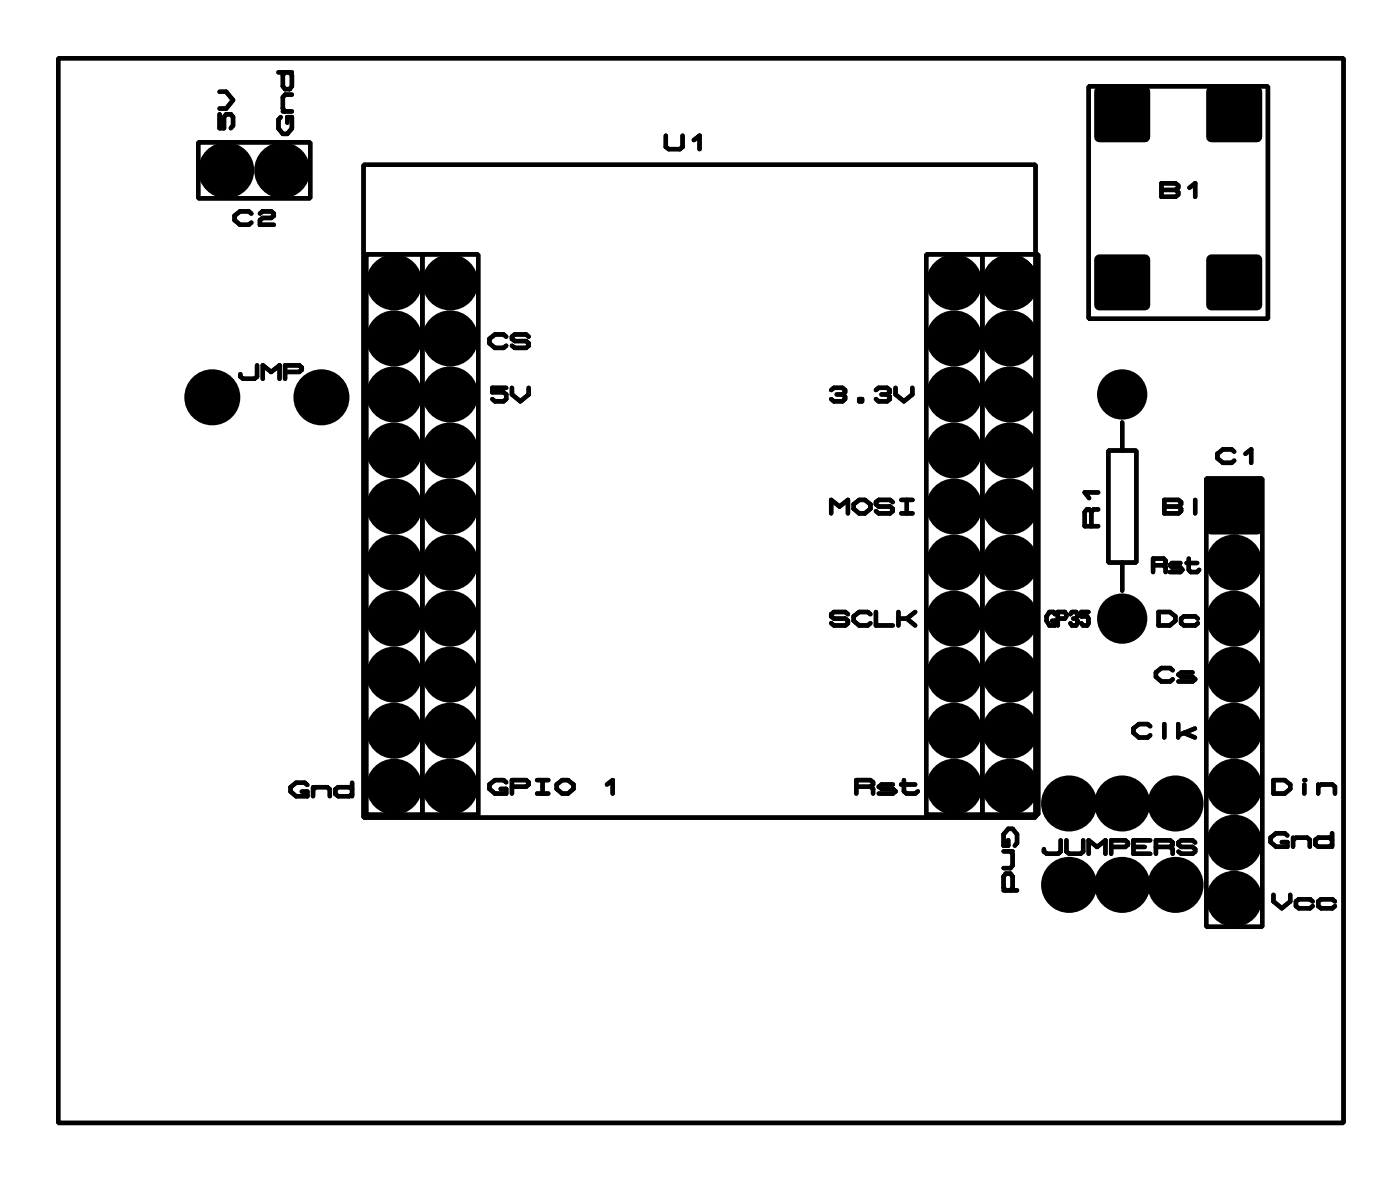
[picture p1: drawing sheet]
<svg xmlns="http://www.w3.org/2000/svg" width="63mm" height="54mm" viewBox="0 0 63 54" stroke-linecap="round" stroke-linejoin="round" font-family="sans-serif">
<g fill="#000">
<path d="M49.7 4l.2-.1h2l.2 .1 .1 .1v2.1l-.1 .2h-.2h-2h-.2l-.1-.2v-2.1z" fill-rule="evenodd"/>
<path d="M49.7 11.6l.2-.1h2l.2 .1 .1 .2v2l-.1 .2-.2 .1h-2l-.2-.1-.1-.2v-2z" fill-rule="evenodd"/>
<path d="M54.8 11.6l.1-.1h2.1l.2 .1v.2v2v.2l-.2 .1h-2.1l-.1-.1-.1-.2v-2z" fill-rule="evenodd"/>
<path d="M54.8 4l.1-.1h2.1l.2 .1v.1v2.1v.2h-.2h-2.1h-.1l-.1-.2v-2.1z" fill-rule="evenodd"/>
<path d="M54.8 21.8l.1-.1h2.1l.2 .1v.1v2.1v.2h-.2h-2.1h-.1l-.1-.2v-2.1z" fill-rule="evenodd"/>
<circle cx="9.6" cy="18" r="1.27"/>
<circle cx="10.3" cy="7.7" r="1.27"/>
<circle cx="12.8" cy="7.7" r="1.27"/>
<circle cx="14.6" cy="18" r="1.27"/>
<circle cx="17.9" cy="15.3" r="1.27"/>
<circle cx="17.9" cy="17.9" r="1.27"/>
<circle cx="17.9" cy="12.8" r="1.27"/>
<circle cx="20.4" cy="12.8" r="1.27"/>
<circle cx="20.4" cy="17.9" r="1.27"/>
<circle cx="20.4" cy="15.3" r="1.27"/>
<circle cx="43.3" cy="15.3" r="1.27"/>
<circle cx="43.3" cy="12.8" r="1.27"/>
<circle cx="43.3" cy="17.9" r="1.27"/>
<circle cx="45.8" cy="12.8" r="1.27"/>
<circle cx="45.8" cy="17.9" r="1.27"/>
<circle cx="45.8" cy="15.3" r="1.27"/>
<circle cx="50.9" cy="17.9" r="1.14"/>
<circle cx="17.9" cy="30.6" r="1.27"/>
<circle cx="17.9" cy="25.5" r="1.27"/>
<circle cx="17.9" cy="20.4" r="1.27"/>
<circle cx="17.9" cy="23" r="1.27"/>
<circle cx="17.9" cy="28" r="1.27"/>
<circle cx="17.9" cy="33.1" r="1.27"/>
<circle cx="17.9" cy="35.7" r="1.27"/>
<circle cx="20.4" cy="23" r="1.27"/>
<circle cx="20.4" cy="25.5" r="1.27"/>
<circle cx="20.4" cy="28" r="1.27"/>
<circle cx="20.4" cy="33.1" r="1.27"/>
<circle cx="20.4" cy="30.6" r="1.27"/>
<circle cx="20.4" cy="20.4" r="1.27"/>
<circle cx="20.4" cy="35.7" r="1.27"/>
<circle cx="43.3" cy="30.6" r="1.27"/>
<circle cx="43.3" cy="20.4" r="1.27"/>
<circle cx="43.3" cy="28" r="1.27"/>
<circle cx="43.3" cy="25.5" r="1.27"/>
<circle cx="43.3" cy="35.7" r="1.27"/>
<circle cx="43.3" cy="33.1" r="1.27"/>
<circle cx="43.3" cy="23" r="1.27"/>
<circle cx="45.8" cy="28" r="1.27"/>
<circle cx="45.8" cy="23" r="1.27"/>
<circle cx="45.8" cy="25.5" r="1.27"/>
<circle cx="45.8" cy="35.7" r="1.27"/>
<circle cx="45.8" cy="30.6" r="1.27"/>
<circle cx="45.8" cy="20.4" r="1.27"/>
<circle cx="45.8" cy="33.1" r="1.27"/>
<circle cx="48.5" cy="36.4" r="1.27"/>
<circle cx="50.9" cy="36.4" r="1.27"/>
<circle cx="50.9" cy="28" r="1.14"/>
<circle cx="53.3" cy="36.4" r="1.27"/>
<circle cx="56" cy="25.5" r="1.27"/>
<circle cx="56" cy="30.6" r="1.27"/>
<circle cx="56" cy="35.7" r="1.27"/>
<circle cx="56" cy="38.2" r="1.27"/>
<circle cx="56" cy="23" r="1.27"/>
<circle cx="56" cy="33.1" r="1.27"/>
<circle cx="56" cy="28" r="1.27"/>
<circle cx="48.5" cy="40.1" r="1.27"/>
<circle cx="50.9" cy="40.1" r="1.27"/>
<circle cx="53.3" cy="40.1" r="1.27"/>
<circle cx="56" cy="40.7" r="1.27"/>
</g>
<g fill="none" stroke="#000" stroke-width=".2">
<path d="M2.6 2.6h58.3v48.3h-58.3zM9 6.4h5.1v2.6h-5.1zM10 5.2v.6h.2v-.5l.1-.1h.2l.1 .1v.4l-.1 .1M10 4.2h.3l.3 .3-.3 .4h-.3M11.4 9.7l-.1-.1h-.4l-.3 .2v.2l.3 .2h.4l.1-.1M11.7 16.6v.5l-.2 .1h-.5l-.1-.2M11.8 9.7l.1-.1h.4l.1 .2-.1 .1h-.4l-.1 .1v.2h.6M11.9 17.2v-.6l.4 .3 .4-.3v.6M12.6 3.3h.6M12.7 5.3l-.1 .1v.4l.2 .3h.2l.2-.3v-.5h-.2v.3M12.8 5h.4M12.9 3.3l-.1 .1v.5l.1 .1h.2l.1-.1v-.5l-.1-.1"/>
<path d="M12.9 16.9h.7l.1-.2-.1-.1h-.7v.6M13.2 4.3h-.3l-.1 .1v.5l.1 .1M13.8 17.6h.5l.3 .2v.2l-.3 .2h-.5zM15.6 17.7l-.1-.1h-.4l-.3 .2v.2l.3 .2h.4l.1-.1M16.5 7.5h30.5v29.6h-30.5zM16.6 11.5h2.5v25.4h-2.5zM19.1 11.5h2.6v25.4h-2.6zM23 17.6h-.7v.2h.5l.2 .1v.2l-.2 .1h-.4l-.1-.1M23 15.3l-.2-.1h-.4l-.2 .2v.2l.2 .2h.4l.2-.1M23.2 17.6v.3l.4 .3 .4-.3v-.3M24 15.3l-.1-.1h-.6l-.1 .1 .1 .2h.6l.1 .1-.1 .2h-.6l-.1-.1M30.2 6.1v.6l.1 .1h.5l.2-.1v-.6"/>
<path d="M31.5 6.3l.2-.2v.7M37.7 17.7l.1-.1h.4l.1 .1-.1 .2M37.9 17.9h.3M38.2 17.9l.1 .1-.1 .2h-.4l-.1-.1M39 18.1h.1v.1h-.1zM39.7 17.7l.1-.1h.4l.2 .1-.2 .2M40 17.9h.2M40.2 17.9l.2 .1-.2 .2h-.4l-.1-.1M40.6 17.6v.3l.4 .3 .4-.3v-.3M42 11.5h2.5v25.4h-2.5zM44.5 11.5h2.6v25.4h-2.6zM49.4 3.9h8.1v10.5h-8.1z"/>
<path d="M50.9 19.1v1.3M52.7 8.3h.6l.1 .1-.1 .2 .1 .2-.1 .1h-.6zM52.7 8.6h.6M53.9 8.5l.3-.2v.6M13.9 35.6l-.1-.1h-.4l-.2 .2v.2l.2 .2h.5v-.2h-.2M14.2 35.8l.1-.1h.5l.2 .1v.3M14.2 35.7v.4M16 35.8l-.2-.1h-.5l-.1 .1v.2l.1 .1h.5l.2-.1M16 35.5v.6M23 35.5l-.2-.1h-.4l-.2 .2v.2l.2 .2h.6v-.2h-.3M23.2 35.7h.7l.1-.2-.1-.1h-.7v.6M24.4 35.4h.5"/>
<path d="M24.4 36h.5M24.6 35.4v.6M25.2 35.6l.3-.2h.3l.2 .2v.2l-.2 .2h-.3l-.3-.2zM27.5 35.6l.3-.2v.6M37.7 23.3v-.6l.4 .3 .4-.3v.6M38.5 27.8l-.2-.1h-.5l-.1 .1 .1 .2h.5l.2 .1-.2 .2h-.5l-.1-.1M38.7 22.9l.3-.2h.2l.3 .2v.2l-.3 .2h-.2l-.3-.2zM38.8 35.7h.7M39.5 27.8l-.1-.1h-.4l-.3 .2v.2l.3 .2h.4l.1-.1M39.5 35.7l.1-.1-.1-.2h-.7v.6M39.5 35.7l.1 .1v.2M39.7 27.7v.6h.8"/>
<path d="M40.5 22.8l-.1-.1h-.5l-.2 .1 .2 .2h.5l.1 .1-.1 .2h-.5l-.2-.1M40.5 35.6h-.5l-.1 .1 .1 .1h.5l.1 .1-.1 .1h-.6M40.7 28h.4M40.7 27.7v.6M40.9 35.6h.6M40.9 22.7h.5M40.9 23.3h.5M41 35.4v.5l.1 .1h.4l.1-.1M41.1 28l.4 .3M41.1 22.7v.6M41.5 27.7l-.4 .3M45.5 38.6h.4"/>
<path d="M45.7 38.1v.2h-.2v-.5l.2-.2h.2l.2 .2v.4l-.1 .1M45.8 38.6l.1 .1v.5l-.1 .1h-.3M47.8 27.8v-.1h-.2l-.1 .2v.2l.1 .2h.2v-.2h-.1M48 28h.3v-.3h-.3v.6M48.1 38.1v.5l-.1 .1h-.5l-.2-.2M48.4 38.1v.5l.1 .1h.5l.1-.1v-.5M48.5 27.8l.1-.1h.2v.3M48.7 28h.1M48.8 28v.3h-.2l-.1-.1M49.4 27.7h-.4v.2h.3l.1 .1-.1 .3h-.2l-.1-.1M49.4 38.7v-.6l.4 .3 .3-.3v.6M49.5 23.2l-.1-.1-.2 .1v.6h.6"/>
<path d="M49.5 23.2v.6M49.8 23.1h-.2l-.1 .1M49.8 22.3h-.6l.2 .3M50.3 20.4h1.2v5.1h-1.2zM50.4 38.4h.6l.2-.2-.2-.1h-.6v.6M50.9 25.5v1.3M51.4 38.4h.5M52.2 32.9l-.2-.1h-.3l-.3 .2v.2l.3 .2h.3l.2-.1M52.2 38.1h-.8v.6h.8M52.3 25.6h.5M52.4 38.4h.7M52.5 27.7h.6l.2 .2v.2l-.2 .2h-.6z"/>
<path d="M52.8 25.6l.1-.1-.1-.2h-.5v.6M52.8 25.6l.1 .3M52.8 22.7h.6l.2 .1-.2 .2 .2 .2-.2 .1h-.6zM52.8 23h.6M52.8 32.8v.6M53.1 38.4l.1-.1-.1-.2h-.7v.6M53.1 38.4l.1 .1v.2M53.2 30.4l-.1-.1h-.4l-.3 .2v.2l.3 .2h.4l.1-.1M53.4 32.8v.6M53.5 25.5h-.3l-.1 .1 .1 .1h.3l.1 .1-.1 .1h-.4M53.7 33.2l.5 .2M53.8 25.5h.5"/>
<path d="M53.9 25.3v.5l.1 .1h.3l.1-.1M54.1 30.5h-.5l-.2 .1 .2 .1h.5l.1 .1-.1 .1h-.7M54.2 33l-.8 .3M54.2 22.7v.6M54.2 38.2l-.1-.1h-.5l-.2 .1 .2 .2h.5l.1 .1-.1 .2h-.5l-.2-.1M54.3 28l-.1-.1h-.5l-.1 .1v.2l.1 .1h.5l.1-.1M54.7 21.7h2.5v20.3h-2.5zM56 20.5l-.1-.1h-.4l-.3 .2v.2l.3 .2h.4l.1-.1M56.5 20.6l.2-.2v.6M57.8 35.4h.5l.2 .2v.2l-.2 .2h-.5zM58.4 37.9l-.1-.1h-.4l-.3 .2v.2l.3 .2h.5v-.2h-.3M58.6 38v.4"/>
<path d="M58.6 38.1l.2-.1h.5l.1 .1v.3M59.2 35.4h.1M59.2 35.6v.4M59.8 35.7l.1-.1h.5l.1 .1v.3M59.8 35.6v.4M60.4 38.1l-.1-.1h-.5l-.1 .1v.2l.1 .1h.5l.1-.1M60.4 37.8v.6M45.5 40.4h.6M45.6 40.4l-.1-.2v-.5l.1-.1h.2l.1 .1v.5l-.1 .2M57.8 40.6v.3l.3 .3 .4-.3v-.3M59.5 40.9l-.1-.1h-.5l-.1 .1v.2l.1 .1h.5l.1-.1M60.5 40.9l-.1-.1h-.5l-.1 .1v.2l.1 .1h.5l.1-.1"/>
</g>
</svg>
